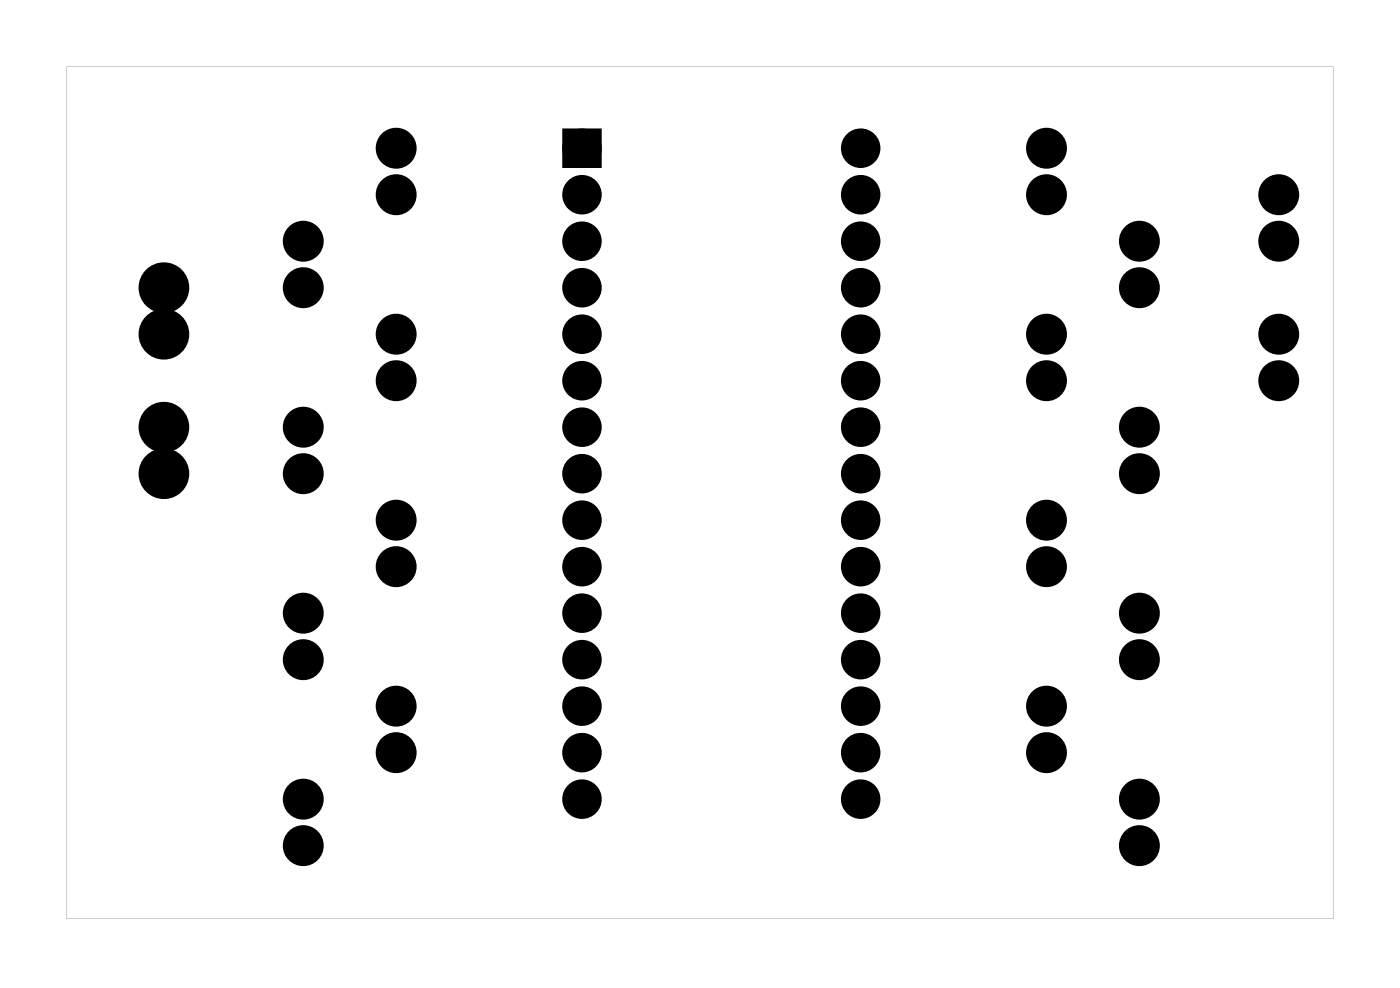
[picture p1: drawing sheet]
<svg xmlns="http://www.w3.org/2000/svg" width="77mm" height="54mm" viewBox="0 0 77 54" stroke-linecap="round" stroke-linejoin="round" font-family="sans-serif">
<g fill="#000">
<path d="M31.1 7.4h1.4v1.4h-1.4z"/>
<path d="M3.6 3.6h69.3v46.6h-69.3zM3.6 3.6v46.6h69.3v-46.6z"/>
</g>
<g fill="none" stroke="#000" stroke-width=".76" stroke-linecap="butt">
<path d="M31.1 7.4h1.4v1.4h-1.4z"/>
<circle cx="9" cy="18.3" r="1"/>
<circle cx="9" cy="15.7" r="1"/>
<circle cx="16.6" cy="15.7" r=".74"/>
<circle cx="16.6" cy="13.2" r=".74"/>
<circle cx="21.7" cy="10.6" r=".74"/>
<circle cx="21.7" cy="8.1" r=".74"/>
<circle cx="21.7" cy="18.3" r=".74"/>
<circle cx="31.8" cy="13.2" r=".7"/>
<circle cx="31.8" cy="18.3" r=".7"/>
<circle cx="31.8" cy="10.6" r=".7"/>
<circle cx="31.8" cy="15.7" r=".7"/>
<circle cx="31.8" cy="8.1" r=".7"/>
<circle cx="47.1" cy="13.2" r=".7"/>
<circle cx="47.1" cy="15.7" r=".7"/>
<circle cx="47.1" cy="10.6" r=".7"/>
<circle cx="47.1" cy="18.3" r=".7"/>
<circle cx="47.1" cy="8.1" r=".7"/>
<circle cx="57.2" cy="10.6" r=".74"/>
<circle cx="57.2" cy="18.3" r=".74"/>
<circle cx="57.2" cy="8.1" r=".74"/>
<circle cx="62.3" cy="15.7" r=".74"/>
<circle cx="62.3" cy="13.2" r=".74"/>
<circle cx="69.9" cy="13.2" r=".74"/>
<circle cx="69.9" cy="10.6" r=".74"/>
<circle cx="69.9" cy="18.3" r=".74"/>
<circle cx="9" cy="25.9" r="1"/>
<circle cx="9" cy="23.3" r="1"/>
<circle cx="16.6" cy="36" r=".74"/>
<circle cx="16.6" cy="25.9" r=".74"/>
<circle cx="16.6" cy="23.3" r=".74"/>
<circle cx="16.6" cy="33.5" r=".74"/>
<circle cx="21.7" cy="20.8" r=".74"/>
<circle cx="21.7" cy="31" r=".74"/>
<circle cx="21.7" cy="28.4" r=".74"/>
<circle cx="21.7" cy="38.6" r=".74"/>
<circle cx="31.8" cy="25.9" r=".7"/>
<circle cx="31.8" cy="23.3" r=".7"/>
<circle cx="31.8" cy="20.8" r=".7"/>
<circle cx="31.8" cy="28.4" r=".7"/>
<circle cx="31.8" cy="38.6" r=".7"/>
<circle cx="31.8" cy="33.5" r=".7"/>
<circle cx="31.8" cy="31" r=".7"/>
<circle cx="31.8" cy="36" r=".7"/>
<circle cx="47.1" cy="25.9" r=".7"/>
<circle cx="47.1" cy="23.3" r=".7"/>
<circle cx="47.1" cy="20.8" r=".7"/>
<circle cx="47.1" cy="28.4" r=".7"/>
<circle cx="47.1" cy="36" r=".7"/>
<circle cx="47.1" cy="31" r=".7"/>
<circle cx="47.1" cy="33.5" r=".7"/>
<circle cx="47.1" cy="38.6" r=".7"/>
<circle cx="57.2" cy="31" r=".74"/>
<circle cx="57.2" cy="20.8" r=".74"/>
<circle cx="57.2" cy="28.4" r=".74"/>
<circle cx="57.2" cy="38.6" r=".74"/>
<circle cx="62.3" cy="25.9" r=".74"/>
<circle cx="62.3" cy="36" r=".74"/>
<circle cx="62.3" cy="23.3" r=".74"/>
<circle cx="62.3" cy="33.5" r=".74"/>
<circle cx="69.9" cy="20.8" r=".74"/>
<circle cx="16.6" cy="46.2" r=".74"/>
<circle cx="16.6" cy="43.7" r=".74"/>
<circle cx="21.7" cy="41.1" r=".74"/>
<circle cx="31.8" cy="41.1" r=".7"/>
<circle cx="31.8" cy="43.7" r=".7"/>
<circle cx="47.1" cy="43.7" r=".7"/>
<circle cx="47.1" cy="41.1" r=".7"/>
<circle cx="57.2" cy="41.1" r=".74"/>
<circle cx="62.3" cy="46.2" r=".74"/>
<circle cx="62.3" cy="43.7" r=".74"/>
</g>
<g fill="#000">
<circle cx="9" cy="18.3" r="1"/>
<circle cx="9" cy="15.7" r="1"/>
<circle cx="16.6" cy="15.7" r=".74"/>
<circle cx="16.6" cy="13.2" r=".74"/>
<circle cx="21.7" cy="18.3" r=".74"/>
<circle cx="21.7" cy="8.1" r=".74"/>
<circle cx="21.7" cy="10.6" r=".74"/>
<circle cx="31.8" cy="13.2" r=".7"/>
<circle cx="31.8" cy="18.3" r=".7"/>
<circle cx="31.8" cy="8.1" r=".7"/>
<circle cx="31.8" cy="10.6" r=".7"/>
<circle cx="31.8" cy="15.7" r=".7"/>
<circle cx="47.1" cy="13.2" r=".7"/>
<circle cx="47.1" cy="8.1" r=".7"/>
<circle cx="47.1" cy="15.7" r=".7"/>
<circle cx="47.1" cy="18.3" r=".7"/>
<circle cx="47.1" cy="10.6" r=".7"/>
<circle cx="57.2" cy="18.3" r=".74"/>
<circle cx="57.2" cy="8.1" r=".74"/>
<circle cx="57.2" cy="10.6" r=".74"/>
<circle cx="62.3" cy="15.7" r=".74"/>
<circle cx="62.3" cy="13.2" r=".74"/>
<circle cx="69.9" cy="18.3" r=".74"/>
<circle cx="69.9" cy="13.2" r=".74"/>
<circle cx="69.9" cy="10.6" r=".74"/>
<circle cx="9" cy="25.9" r="1"/>
<circle cx="9" cy="23.3" r="1"/>
<circle cx="16.6" cy="36" r=".74"/>
<circle cx="16.6" cy="25.9" r=".74"/>
<circle cx="16.6" cy="33.5" r=".74"/>
<circle cx="16.6" cy="23.3" r=".74"/>
<circle cx="21.7" cy="31" r=".74"/>
<circle cx="21.7" cy="38.6" r=".74"/>
<circle cx="21.7" cy="20.8" r=".74"/>
<circle cx="21.7" cy="28.4" r=".74"/>
<circle cx="31.8" cy="25.9" r=".7"/>
<circle cx="31.8" cy="33.5" r=".7"/>
<circle cx="31.8" cy="31" r=".7"/>
<circle cx="31.8" cy="28.4" r=".7"/>
<circle cx="31.8" cy="20.8" r=".7"/>
<circle cx="31.8" cy="23.3" r=".7"/>
<circle cx="31.8" cy="38.6" r=".7"/>
<circle cx="31.8" cy="36" r=".7"/>
<circle cx="47.1" cy="25.9" r=".7"/>
<circle cx="47.1" cy="31" r=".7"/>
<circle cx="47.1" cy="28.4" r=".7"/>
<circle cx="47.1" cy="33.5" r=".7"/>
<circle cx="47.1" cy="20.8" r=".7"/>
<circle cx="47.1" cy="23.3" r=".7"/>
<circle cx="47.1" cy="38.6" r=".7"/>
<circle cx="47.1" cy="36" r=".7"/>
<circle cx="57.2" cy="31" r=".74"/>
<circle cx="57.2" cy="38.6" r=".74"/>
<circle cx="57.2" cy="20.8" r=".74"/>
<circle cx="57.2" cy="28.4" r=".74"/>
<circle cx="62.3" cy="33.5" r=".74"/>
<circle cx="62.3" cy="36" r=".74"/>
<circle cx="62.3" cy="25.9" r=".74"/>
<circle cx="62.3" cy="23.3" r=".74"/>
<circle cx="69.9" cy="20.8" r=".74"/>
<circle cx="16.6" cy="43.7" r=".74"/>
<circle cx="16.6" cy="46.2" r=".74"/>
<circle cx="21.7" cy="41.1" r=".74"/>
<circle cx="31.8" cy="41.1" r=".7"/>
<circle cx="31.8" cy="43.7" r=".7"/>
<circle cx="47.1" cy="41.1" r=".7"/>
<circle cx="47.1" cy="43.7" r=".7"/>
<circle cx="57.2" cy="41.1" r=".74"/>
<circle cx="62.3" cy="43.7" r=".74"/>
<circle cx="62.3" cy="46.2" r=".74"/>
</g>
</svg>
